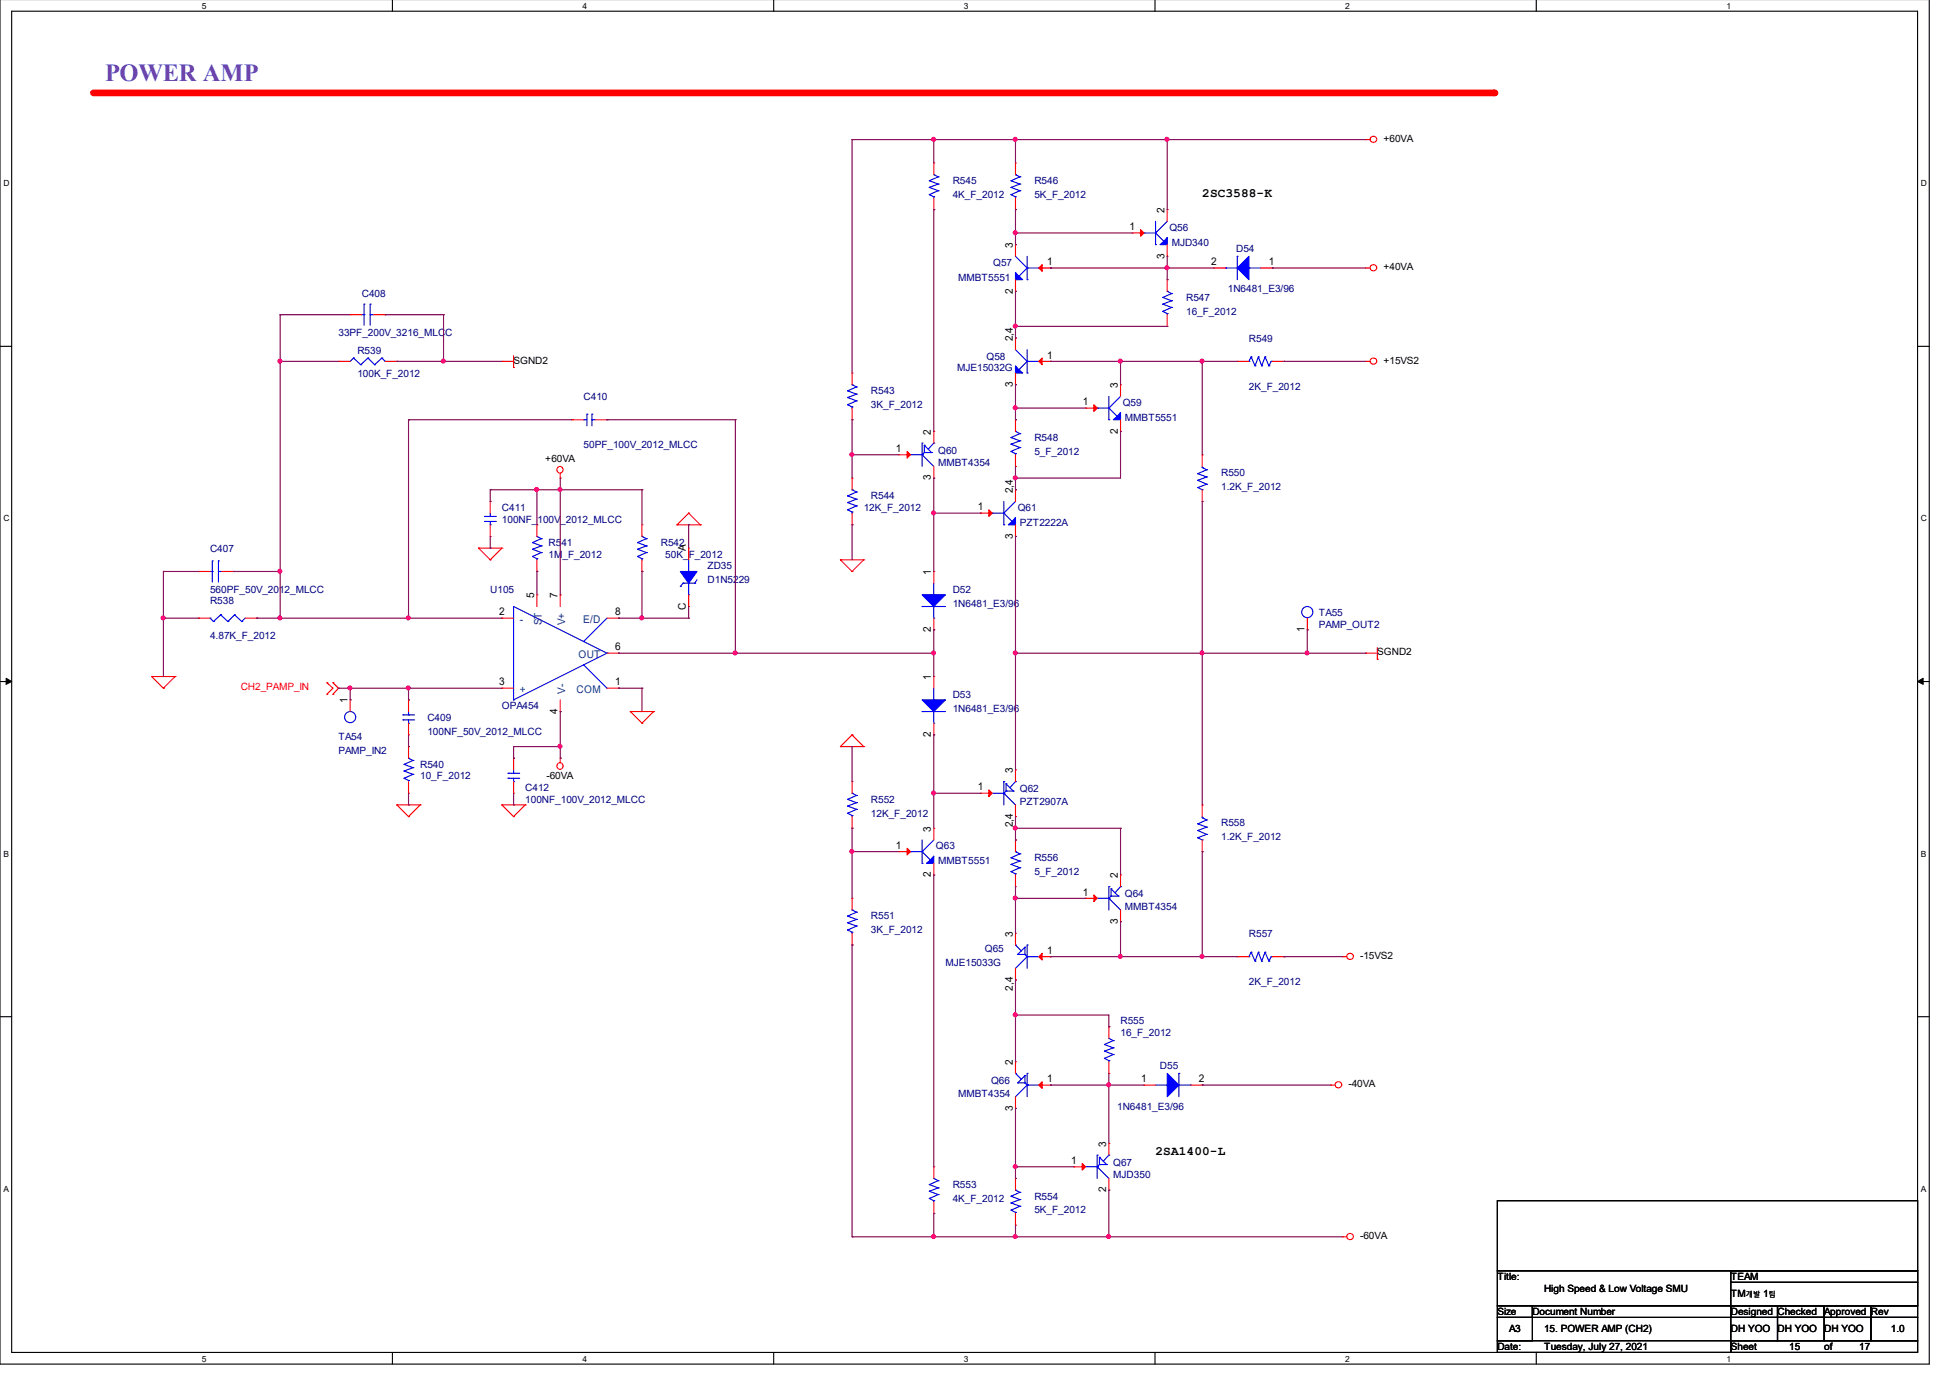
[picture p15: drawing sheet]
<svg xmlns="http://www.w3.org/2000/svg" width="297mm" height="210mm" viewBox="0 0 297 210" stroke-linecap="round" stroke-linejoin="round" font-family="sans-serif">
<defs><g id="words">
<text font-size="3.7" fill="#8000ff" x="16" y="12.3">POWER AMP</text>
<g font-size="1.9">
<text x="183.1" y="30.1">2SC3588-K</text>
<text x="176" y="175.9">2SA1400-L</text>
</g>
<g font-size="1.6">
<text x="172" y="35.1">1</text>
<text x="177.4" y="32.4" transform="rotate(-90 177.4 32.4)">2</text>
<text x="154.3" y="37.8" transform="rotate(-90 154.3 37.8)">3</text>
<text x="159.5" y="40.4">1</text>
<text x="177.4" y="39.4" transform="rotate(-90 177.4 39.4)">3</text>
<text x="184.5" y="40.4">2</text>
<text x="193.3" y="40.4">1</text>
<text x="154.3" y="44.7" transform="rotate(-90 154.3 44.7)">2</text>
<text x="154.3" y="52" transform="rotate(-90 154.3 52)">2,4</text>
<text x="154.3" y="58.9" transform="rotate(-90 154.3 58.9)">3</text>
<text x="159.5" y="54.6">1</text>
<text x="170.3" y="59.1" transform="rotate(-90 170.3 59.1)">3</text>
<text x="164.9" y="61.7">1</text>
<text x="136.5" y="68.8">1</text>
<text x="141.8" y="66.2" transform="rotate(-90 141.8 66.2)">2</text>
<text x="170.3" y="66.1" transform="rotate(-90 170.3 66.1)">2</text>
<text x="141.8" y="73.2" transform="rotate(-90 141.8 73.2)">3</text>
<text x="148.9" y="77.7">1</text>
<text x="154.3" y="75.1" transform="rotate(-90 154.3 75.1)">2,4</text>
<text x="154.3" y="82.1" transform="rotate(-90 154.3 82.1)">3</text>
<text x="104.5" y="84" transform="rotate(-90 104.5 84)">A</text>
<text x="141.8" y="87.6" transform="rotate(-90 141.8 87.6)">1</text>
<text x="76" y="93.7">2</text>
<text x="81.4" y="91.1" transform="rotate(-90 81.4 91.1)">5</text>
<text x="84.9" y="91.1" transform="rotate(-90 84.9 91.1)">7</text>
<text x="93.7" y="93.7">8</text>
<text x="104.5" y="93" transform="rotate(-90 104.5 93)">C</text>
<text x="93.7" y="99.1">6</text>
<text x="141.8" y="96.3" transform="rotate(-90 141.8 96.3)">2</text>
<text x="198.7" y="96.3" transform="rotate(-90 198.7 96.3)">1</text>
<text x="52.9" y="107.1" transform="rotate(-90 52.9 107.1)">1</text>
<text x="76" y="104.4">3</text>
<text x="93.7" y="104.4">1</text>
<text x="141.8" y="103.6" transform="rotate(-90 141.8 103.6)">1</text>
<text x="84.9" y="108.7" transform="rotate(-90 84.9 108.7)">4</text>
<text x="141.8" y="112.3" transform="rotate(-90 141.8 112.3)">2</text>
<text x="154.3" y="117.8" transform="rotate(-90 154.3 117.8)">3</text>
<text x="148.9" y="120.4">1</text>
<text x="154.3" y="126" transform="rotate(-90 154.3 126)">2,4</text>
<text x="136.5" y="129.3">1</text>
<text x="141.8" y="126.7" transform="rotate(-90 141.8 126.7)">3</text>
<text x="141.8" y="133.6" transform="rotate(-90 141.8 133.6)">2</text>
<text x="164.9" y="136.4">1</text>
<text x="170.3" y="133.8" transform="rotate(-90 170.3 133.8)">2</text>
<text x="154.3" y="142.7" transform="rotate(-90 154.3 142.7)">3</text>
<text x="170.3" y="140.7" transform="rotate(-90 170.3 140.7)">3</text>
<text x="159.5" y="145.3">1</text>
<text x="154.3" y="150.9" transform="rotate(-90 154.3 150.9)">2,4</text>
<text x="154.3" y="162.2" transform="rotate(-90 154.3 162.2)">2</text>
<text x="159.5" y="164.9">1</text>
<text x="173.8" y="164.9">1</text>
<text x="182.6" y="164.9">2</text>
<text x="154.3" y="169.2" transform="rotate(-90 154.3 169.2)">3</text>
<text x="163.2" y="177.3">1</text>
<text x="168.5" y="174.7" transform="rotate(-90 168.5 174.7)">3</text>
<text x="168.5" y="181.6" transform="rotate(-90 168.5 181.6)">2</text>
</g>
<g font-size="1.6" fill="#004080">
<text x="79.2" y="94.9">-</text>
<text x="82.5" y="95.3" transform="rotate(-90 82.5 95.3)">ST</text>
<text x="86.1" y="95.3" transform="rotate(-90 86.1 95.3)">V+</text>
<text x="88.8" y="94.9">E/D</text>
<text x="88.1" y="100.3">OUT</text>
<text x="79.2" y="105.6">+</text>
<text x="86.1" y="105.7" transform="rotate(-90 86.1 105.7)">V-</text>
<text x="87.8" y="105.6">COM</text>
</g>
<g font-size="1.5">
<text x="210.7" y="21.6">+60VA</text>
<text x="210.7" y="41.2">+40VA</text>
<text x="78.2" y="55.4">SGND2</text>
<text x="210.7" y="55.4">+15VS2</text>
<text x="83.1" y="70.4">+60VA</text>
<text x="209.8" y="99.8">SGND2</text>
<text x="83.2" y="118.7">-60VA</text>
<text x="207.2" y="146.1">-15VS2</text>
<text x="205.4" y="165.6">-40VA</text>
<text x="207.2" y="188.7">-60VA</text>
<text x="228.1" y="195">Title:</text>
<text x="235.2" y="196.8">High Speed &amp; Low Voltage SMU</text>
<text x="263.7" y="195">TEAM</text>
<text x="263.7" y="197.6">TM</text>
<text x="268.6" y="197.6">1</text>
<text x="228.1" y="200.3">Size</text>
<text x="229.9" y="203">A3</text>
<text x="233.4" y="200.3">Document Number</text>
<text x="235.2" y="203">15. POWER AMP (CH2)</text>
<text x="263.7" y="200.3">Designed Checked</text>
<text x="263.7" y="203">DH YOO</text>
<text x="270.8" y="203">DH YOO</text>
<text x="277.9" y="200.3">Approved Rev</text>
<text x="277.9" y="203">DH YOO</text>
<text x="288" y="203">1.0</text>
<text x="228.1" y="205.7">Date:</text>
<text x="235.2" y="205.7">Tuesday, July 27, 2021</text>
<text x="263.7" y="205.7">Sheet</text>
<text x="272.5" y="205.7">15</text>
<text x="277.9" y="205.7">of</text>
<text x="283.2" y="205.7">17</text>
</g>
<g font-size="1.5" fill="#000080">
<text x="145.1" y="28">R545</text>
<text x="157.6" y="28">R546</text>
<text x="145.1" y="30.2">4K_F_2012</text>
<text x="157.6" y="30.2">5K_F_2012</text>
<text x="178.1" y="35.2">Q56</text>
<text x="151.3" y="40.5">Q57</text>
<text x="178.5" y="37.4">MJD340</text>
<text x="188.3" y="38.4">D54</text>
<text x="55.1" y="45.3">C408</text>
<text x="146" y="42.8">MMBT5551</text>
<text x="180.7" y="45.8">R547</text>
<text x="180.7" y="47.9">16_F_2012</text>
<text x="187" y="44.5">1N6481_E3/96</text>
<text x="51.6" y="51.2">33PF_200V_3216_MLCC</text>
<text x="54.4" y="53.9">R539</text>
<text x="190.2" y="52.1">R549</text>
<text x="54.4" y="57.4">100K_F_2012</text>
<text x="145.8" y="56.5">MJE15032G</text>
<text x="150.3" y="54.9">Q58</text>
<text x="190.2" y="59.4">2K_F_2012</text>
<text x="88.9" y="61">C410</text>
<text x="132.7" y="60">R543</text>
<text x="132.7" y="62.2">3K_F_2012</text>
<text x="171" y="61.8">Q59</text>
<text x="171.4" y="64.1">MMBT5551</text>
<text x="88.9" y="68.3">50PF_100V_2012_MLCC</text>
<text x="142.9" y="69.1">Q60</text>
<text x="142.9" y="71">MMBT4354</text>
<text x="157.6" y="67.2">R548</text>
<text x="157.6" y="69.3">5_F_2012</text>
<text x="76.5" y="77.8">C411</text>
<text x="131.6" y="77.8">12K_F_2012</text>
<text x="132.7" y="76">R544</text>
<text x="155" y="77.8">Q61</text>
<text x="186" y="72.5">R550</text>
<text x="186" y="74.6">1.2K_F_2012</text>
<text x="76.5" y="79.6">100NF_100V_2012_MLCC</text>
<text x="83.6" y="83.2">R541</text>
<text x="100.7" y="83.2">R542</text>
<text x="155.4" y="80.1">PZT2222A</text>
<text x="32" y="84.1">C407</text>
<text x="83.6" y="84.9">1M_F_2012</text>
<text x="101.3" y="84.9">50K_F_2012</text>
<text x="107.8" y="86.7">ZD35</text>
<text x="107.8" y="88.8">D1N5229</text>
<text x="32" y="90.3">560PF_50V_2012_MLCC</text>
<text x="32" y="92">R538</text>
<text x="74.7" y="90.3">U105</text>
<text x="145.1" y="90.3">D52</text>
<text x="145.1" y="92.4">1N6481_E3/96</text>
<text x="200.9" y="93.8">TA55</text>
<text x="200.9" y="95.6">PAMP_OUT2</text>
<text x="32" y="97.4">4.87K_F_2012</text>
<text x="145.1" y="106.3">D53</text>
<text x="51.6" y="112.7">TA54</text>
<text x="65.1" y="109.8">C409</text>
<text x="65.1" y="111.9">100NF_50V_2012_MLCC</text>
<text x="76.5" y="108">OPA454</text>
<text x="145.1" y="108.4">1N6481_E3/96</text>
<text x="51.6" y="114.8">PAMP_IN2</text>
<text x="64" y="116.9">R540</text>
<text x="64" y="118.7">10_F_2012</text>
<text x="80" y="120.5">C412</text>
<text x="80" y="122.3">100NF_100V_2012_MLCC</text>
<text x="132.7" y="122.3">R552</text>
<text x="132.7" y="124.4">12K_F_2012</text>
<text x="155.4" y="120.7">Q62</text>
<text x="155.4" y="122.6">PZT2907A</text>
<text x="186" y="125.8">R558</text>
<text x="142.6" y="129.4">Q63</text>
<text x="142.9" y="131.7">MMBT5551</text>
<text x="157.6" y="131.2">R556</text>
<text x="186" y="127.9">1.2K_F_2012</text>
<text x="157.6" y="133.3">5_F_2012</text>
<text x="171.4" y="136.7">Q64</text>
<text x="132.7" y="140.1">R551</text>
<text x="132.7" y="142.2">3K_F_2012</text>
<text x="171.4" y="138.6">MMBT4354</text>
<text x="190.2" y="142.8">R557</text>
<text x="144" y="147.2">MJE15033G</text>
<text x="150" y="145">Q65</text>
<text x="190.2" y="150">2K_F_2012</text>
<text x="170.7" y="156.1">R555</text>
<text x="170.7" y="157.8">16_F_2012</text>
<text x="146" y="167.1">MMBT4354</text>
<text x="151" y="165.1">Q66</text>
<text x="176.7" y="162.8">D55</text>
<text x="170.2" y="169">1N6481_E3/96</text>
<text x="169.6" y="177.6">Q67</text>
<text x="169.6" y="179.5">MJD350</text>
<text x="145.1" y="180.9">R553</text>
<text x="145.1" y="183.1">4K_F_2012</text>
<text x="157.6" y="182.7">R554</text>
<text x="157.6" y="184.8">5K_F_2012</text>
</g>
<text font-size="1.5" fill="#f00" x="36.7" y="105.2">CH2_PAMP_IN</text>
<g font-size="1.3">
<text x="30.7" y="1.4">5</text>
<text x="88.7" y="1.4">4</text>
<text x="146.8" y="1.4">3</text>
<text x="204.9" y="1.4">2</text>
<text x="263" y="1.4">1</text>
<text x=".5" y="28.4">D</text>
<text x="292.6" y="28.4">D</text>
<text x=".5" y="79.4">C</text>
<text x="292.6" y="79.4">C</text>
<text x=".5" y="130.5">B</text>
<text x="292.6" y="130.5">B</text>
<text x=".5" y="181.5">A</text>
<text x="292.6" y="181.5">A</text>
<text x="30.7" y="207.4">5</text>
<text x="88.7" y="207.4">4</text>
<text x="146.8" y="207.4">3</text>
<text x="204.9" y="207.4">2</text>
<text x="263" y="207.4">1</text>
</g>
<g font-size="1.1">
<text x="265.9" y="197.5">개발</text>
<text x="269.4" y="197.5">팀</text>
</g>
</g></defs>
<path d="M0 -.1v207.9h293.9v-207.9M1.8 1.7h290.3v204.3h-290.3z" fill="none" stroke="#000" stroke-width=".17"/>
<g fill="#fff">
<path d="M30.7 .2h.6v1.3h-.6z"/>
<path d="M30.7 206.3h.6v1.3h-.6z"/>
</g>
<path d="M59.8 -.1v1.8M59.8 206v1.8" fill="none" stroke="#000" stroke-width=".17"/>
<g fill="#fff">
<path d="M88.7 .2h.6v1.3h-.6z"/>
<path d="M88.7 206.3h.6v1.3h-.6z"/>
</g>
<path d="M117.9 -.1v1.8M117.9 206v1.8" fill="none" stroke="#000" stroke-width=".17"/>
<g fill="#fff">
<path d="M146.8 .2h.6v1.3h-.6z"/>
<path d="M146.8 206.3h.6v1.3h-.6z"/>
</g>
<path d="M175.9 -.1v1.8M175.9 206v1.8" fill="none" stroke="#000" stroke-width=".17"/>
<g fill="#fff">
<path d="M204.9 .2h.6v1.3h-.6z"/>
<path d="M204.9 206.3h.6v1.3h-.6z"/>
</g>
<path d="M234 -.1v1.8M234 206v1.8" fill="none" stroke="#000" stroke-width=".17"/>
<g fill="#fff">
<path d="M263 .2h.6v1.3h-.6z"/>
<path d="M263 206.3h.6v1.3h-.6z"/>
<path d="M.5 27.2h.9v1.3h-.9z"/>
<path d="M292.6 27.2h.9v1.3h-.9z"/>
<path d="M.5 78.2h.9v1.4h-.9z"/>
<path d="M292.6 78.2h.9v1.4h-.9z"/>
</g>
<path d="M0 52.8h1.8M292.1 52.8h1.8" fill="none" stroke="#000" stroke-width=".17"/>
<g fill="#fff">
<path d="M.5 129.3h.8v1.4h-.8z"/>
<path d="M292.6 129.3h.8v1.4h-.8z"/>
</g>
<path d="M0 103.8h1.8M292.1 103.8h1.8" fill="none" stroke="#000" stroke-width=".17"/>
<path d="M.9 103.3l.9 .5-.9 .4zM292.1 103.8l.8-.5v.9z" fill="#000" stroke="#000" stroke-width=".15"/>
<g fill="#fff">
<path d="M.5 180.4h.7v1.3h-.7z"/>
<path d="M292.6 180.4h.7v1.3h-.7z"/>
</g>
<path d="M0 154.9h1.8M292.1 154.9h1.8" fill="none" stroke="#000" stroke-width=".17"/>
<path d="M14.2 14.2h213.4" fill="none" stroke="#f00" stroke-width="1"/>
<circle cx="227.6" cy="14.2" r=".51" fill="#f00"/>
<g fill="none" stroke="#f00" stroke-width=".17">
<path d="M142.2 24.8h.1M142.2 31.9h.1M142.2 24.8v1.8M142.2 30.2v1.7M154.7 37.3h.1M154.7 24.8h.1M154.7 31.9h.1M154.7 24.8v1.8M154.7 30.2v1.7M154.7 37.3v1.7M172.5 35.5h.1M172.5 35.5h1.7"/>
<path d="M177.8 39h.1M177.8 31.9h.1M177.8 31.9v1.8M177.8 37.3v1.7M208 21.3h.1M208 21.3h.7M51.6 55h.1M51.6 55h1.7M53.3 47.9h.1M53.3 47.9h1.8M56.9 47.9h1.8M58.7 47.9h.1"/>
<path d="M58.7 55h1.8M60.5 55h.1M76.5 55h.1M76.5 55h1.7M78.2 56h.1M78.2 54.2v1.8M129.8 56.8h.1M129.8 56.8v1.8M154.7 44.4h.1M154.7 58.6h.1M154.7 51.5h.1M154.7 42.6v1.8"/>
<path d="M154.7 51.5v1.8M154.7 56.8v1.8M158.2 40.8h1.8M158.2 55h1.8M160 40.8h.1M160 55h.1M170.7 58.6h.1M170.7 58.6v1.8M177.8 42.6h.1M177.8 49.7h.1M177.8 42.6v1.8M177.8 47.9v1.8"/>
<path d="M184.9 40.8h.1M184.9 40.8h1.8M188.5 55h.1M188.5 55h1.7M192 40.8h1.8M193.8 40.8h.1M193.8 55h1.8M195.6 55h.1M208 40.8h.1M208 55h.1M208 40.8h.7M208 55h.7"/>
<path d="M74.7 76.4h.1M74.7 76.4v1.8M74.7 79.9v1.8M81.8 79.9h.1M81.8 79.9v1.8M85.3 72.8h.1M85.3 72.2v.6M87.1 63.9h.1M87.1 63.9h1.8M90.7 63.9h1.8M92.5 63.9h.1M97.8 79.9h.1"/>
<path d="M97.8 79.9v1.8M103.1 79.9h.1M103.1 79.9h3.6M104.9 78.2h.1M104.9 78.2l-1.8 1.7M104.9 78.2l1.8 1.7M106.7 79.9h.1M129.8 72.8h.1M129.8 79.9h.1M129.8 63.9h.1M129.8 62.2v1.7M129.8 72.8v1.8"/>
<path d="M129.8 78.2v1.7M136.9 69.3h.1M136.9 69.3h1.8M142.2 65.7h.1M142.2 72.8h.1M142.2 65.7v1.8M142.2 71v1.8M149.4 78.2h.1M149.4 78.2h1.7M154.7 63.9h.1M154.7 71h.1M154.7 74.6h.1"/>
<path d="M154.7 63.9v1.8M154.7 69.3v1.7M154.7 74.6v1.8M154.7 79.9v1.8M165.4 62.2h.1M165.4 62.2h1.7M170.7 65.7h.1M170.7 63.9v1.8M183.1 76.4h.1M183.1 69.3h.1M183.1 69.3v1.7M183.1 74.6v1.8"/>
<path d="M30.2 87.1h.1M30.2 94.2h.1M30.2 87.1h1.8M30.2 94.2h1.8M33.8 87.1h1.8M35.6 87.1h.1M37.3 94.2h1.8M39.1 94.2h.1M72.9 83.5h.1M72.9 83.5h3.6M72.9 83.5l1.8 1.8M74.7 85.3h.1"/>
<path d="M74.7 81.7h.1M76.5 83.5h.1M76.5 94.2h.1M76.5 83.5l-1.8 1.8M76.5 94.2h1.7M81.8 90.6h.1M81.8 87.1h.1M81.8 85.3v1.8M81.8 90.6v1.8M85.3 90.6h.1M85.3 90.6v1.8M92.5 99.5h1.7"/>
<path d="M92.5 94.2h1.7M94.2 99.5h.1M94.2 94.2h.1M97.8 87.1h.1M97.8 85.3v1.8M104.9 83.5h.1M104.9 92.4h.1M104.9 83.5v1.8M104.9 90.6v1.8M128 85.3h.1M128 85.3h3.6M128 85.3l1.8 1.8"/>
<path d="M129.8 87.1h.1M131.6 85.3h.1M131.6 85.3l-1.8 1.8M142.2 87.1h.1M142.2 95.9h.1M142.2 87.1v1.7M142.2 94.2v1.7M154.7 81.7h.1M199.1 95.9h.1M199.1 94.2v1.7M208 99.5h.1M208 99.5h1.8"/>
<path d="M209.8 98.7v1.7M23.1 103.1h.1M23.1 103.1h3.6M23.1 103.1l1.8 1.7M24.9 104.8h.1M26.7 103.1h.1M26.7 103.1l-1.8 1.7M49.8 104h.1M49.8 105.8h.1M49.8 104l.9 .8-.9 1M50.7 105.8h.1M50.7 104h.1"/>
<path d="M50.7 104l.9 .8-.9 1M53.3 106.6h.1M53.3 106.6v1.8M62.2 106.6h.1M62.2 111.9h.1M62.2 113.7h.1M62.2 106.6v1.8M62.2 110.2v1.7M62.2 113.7v1.8M62.2 119.1v1.7M76.5 104.8h.1M76.5 104.8h1.7"/>
<path d="M78.2 115.5h.1M78.2 115.5v1.8M78.2 119.1v1.7M85.3 115.5h.1M85.3 108.4h.1M85.3 106.6v1.8M85.3 115.5v.7M92.5 104.8h1.7M94.2 104.8h.1M96 108.4h.1M96 108.4h3.6M96 108.4l1.8 1.8"/>
<path d="M97.8 110.2h.1M99.6 108.4h.1M99.6 108.4l-1.8 1.8M128 113.7h.1M128 113.7h3.6M129.8 111.9h.1M129.8 119.1h.1M129.8 111.9l-1.8 1.8M129.8 111.9l1.8 1.8M129.8 119.1v1.7M131.6 113.7h.1M142.2 103.1h.1"/>
<path d="M142.2 111.9h.1M142.2 103.1v1.7M142.2 110.2v1.7M154.7 117.3h.1M154.7 117.3v1.8M209.8 100.4h.1M60.5 122.6h.1M60.5 122.6h3.5M60.5 122.6l1.7 1.8M62.2 124.4h.1M62.2 120.8h.1M64 122.6h.1"/>
<path d="M64 122.6l-1.8 1.8M76.5 122.6h.1M76.5 122.6h3.5M76.5 122.6l1.7 1.8M78.2 124.4h.1M78.2 120.8h.1M80 122.6h.1M80 122.6l-1.8 1.8M129.8 126.2h.1M129.8 136.8h.1M129.8 124.4v1.8M129.8 136.8v1.8"/>
<path d="M136.9 129.7h.1M136.9 129.7h1.8M142.2 133.3h.1M142.2 126.2h.1M142.2 126.2v1.7M142.2 131.5v1.8M149.4 120.8h.1M149.4 120.8h1.7M154.7 124.4h.1M154.7 127.9h.1M154.7 135.1h.1M154.7 122.6v1.8"/>
<path d="M154.7 127.9v1.8M154.7 133.3v1.8M165.4 136.8h.1M165.4 136.8h1.7M170.7 133.3h.1M170.7 133.3v1.8M170.7 138.6v1.8M183.1 129.7h.1M183.1 122.6h.1M183.1 122.6v1.8M183.1 127.9v1.8M129.8 143.9h.1"/>
<path d="M129.8 142.2v1.7M154.7 142.2h.1M154.7 149.3h.1M154.7 142.2v1.7M154.7 147.5v1.8M158.2 145.7h1.8M160 145.7h.1M168.9 156.4h.1M168.9 156.4v1.8M170.7 140.4h.1M188.5 145.7h.1M188.5 145.7h1.7"/>
<path d="M193.8 145.7h1.8M195.6 145.7h.1M204.5 145.7h.1M204.5 145.7h.6M142.2 177.7h.1M142.2 177.7v1.8M154.7 161.7h.1M154.7 168.8h.1M154.7 179.5h.1M154.7 161.7v1.8M154.7 167.1v1.7M154.7 179.5v1.8"/>
<path d="M158.2 165.3h1.8M160 165.3h.1M163.6 177.7h.1M163.6 177.7h1.8M168.9 174.2h.1M168.9 163.5h.1M168.9 161.7v1.8M168.9 174.2v1.8M168.9 179.5v1.8M174.2 165.3h.1M174.2 165.3h1.8M181.4 165.3h1.7"/>
<path d="M183.1 165.3h.1M202.7 165.3h.1M202.7 165.3h.7M142.2 184.8h.1M142.2 183.1v1.7M154.7 186.6h.1M154.7 184.8v1.8M168.9 181.3h.1M204.5 188.4h.1M204.5 188.4h.6"/>
<circle cx="209.2" cy="21.2" r=".49"/>
<circle cx="209.2" cy="40.8" r=".49"/>
<circle cx="209.2" cy="55" r=".49"/>
<circle cx="85.3" cy="71.6" r=".49"/>
<circle cx="85.3" cy="116.7" r=".49"/>
<circle cx="205.7" cy="145.7" r=".49"/>
<circle cx="203.9" cy="165.2" r=".49"/>
<circle cx="205.7" cy="188.4" r=".49"/>
</g>
<g fill="none" stroke="#000" stroke-width=".17">
<path d="M228.1 182.9h64v10.7h-64zM228.1 193.6h64v5.3h-64zM228.1 198.9h5.3v1.8h-5.3zM233.4 198.9h30.3v1.8h-30.3zM263.7 198.9h7.1v1.8h-7.1zM263.7 193.6h28.4v1.7h-28.4zM263.7 195.3h28.4v3.6h-28.4zM270.8 198.9h7.1v1.8h-7.1zM277.9 198.9h7.1v1.8h-7.1zM285 198.9h7.1v1.8h-7.1zM228.1 200.7h5.3v3.5h-5.3zM228.1 204.2h35.6v1.8h-35.6z"/>
<path d="M263.7 204.2h28.4v1.8h-28.4zM263.7 200.7h7.1v3.5h-7.1zM270.8 200.7h7.1v3.5h-7.1zM277.9 200.7h7.1v3.5h-7.1zM285 200.7h7.1v3.5h-7.1z"/>
</g>
<g fill="none" stroke="#00f" stroke-width=".17">
<path d="M141.6 29.6h.1M141.6 28.5h.1M141.6 27.5h.1M141.6 29.6l.6 .4M141.6 28.5l1.3 .6M141.6 27.5l1.3 .5M142.2 26.6h.1M142.2 30h.1M142.2 26.6l.7 .3M142.2 30v.2M142.9 29.1h.1M142.9 28h.1"/>
<path d="M142.9 26.9h.1M142.9 29.1l-1.3 .5M142.9 28l-1.3 .5M142.9 26.9l-1.3 .6M154 29.6h.1M154 28.5h.1M154 27.5h.1M154 29.6l.7 .4M154 28.5l1.4 .6M154 27.5l1.4 .5M154.7 26.6h.1M154.7 30h.1"/>
<path d="M154.7 39l1.8 1.8M154.7 26.6l.7 .3M154.7 30v.2M155.4 29.1h.1M155.4 28h.1M155.4 26.9h.1M155.4 29.1l-1.4 .5M155.4 28l-1.4 .5M155.4 26.9l-1.4 .6M156.5 39v3.6M174.2 35.5h.1M174.2 35.5h1.8"/>
<path d="M176 35.5h.1M176 37.3h.1M176 35.5l1.3 1.3M176 33.7v3.6M177.3 36.8h.1M177.8 33.7l-1.8 1.8M188.5 39h.1M188.5 39v3.6M53.8 54.5h.1M53.8 54.5l-.5 .5M53.8 54.5l1.1 1.1M54.9 55.6h.1"/>
<path d="M55.1 47.9h.4M55.5 47.9h.1M55.5 46.3h.1M55.5 46.3v3.2M56 54.5h.1M56 54.5l-1.1 1.1M56 54.5l1.1 1.1M56.4 46.3h.1M56.4 47.9h.1M56.4 47.9h.5M56.4 46.3v3.2M57.1 55.6h.1"/>
<path d="M58.2 54.5h.1M58.2 54.5l-1.1 1.1M58.2 54.5l.5 .5M58.7 55h.1M129.1 59.5h.1M129.1 59.5l1.4 .5M129.8 58.6h.1M129.8 58.6l.7 .3M130.5 58.9h.1M130.5 58.9l-1.4 .6M154.7 53.3l1.8 1.7M155.2 42.1h.1"/>
<path d="M155.2 56.3h.1M156.5 40.8h.1M156.5 42.6h.1M156.5 55h.1M156.5 56.8h.1M156.5 55l-1.3 1.3M156.5 40.8l-1.3 1.3M156.5 53.3v3.5M156.5 40.8h1.7M156.5 55h1.7M158.2 40.8h.1M158.2 55h.1"/>
<path d="M177.1 47.4h.1M177.1 46.3h.1M177.1 45.3h.1M177.1 47.4l.7 .4M177.1 46.3l1.4 .5M177.1 45.3l1.4 .5M177.8 44.4h.1M177.8 47.8h.1M177.8 44.4l.7 .3M177.8 47.8v.1M178.5 46.8h.1M178.5 45.8h.1"/>
<path d="M178.5 44.7h.1M178.5 46.8l-1.4 .6M178.5 45.8l-1.4 .5M178.5 44.7l-1.4 .6M186.7 40.8h.1M186.7 40.8h1.8M190.2 55h.1M190.2 40.8h.1M190.2 40.8h1.8M190.6 54.4h.1M190.6 54.4l.6 1.3M190.6 54.4l-.4 .6"/>
<path d="M191.2 55.7h.1M191.7 54.4h.1M191.7 54.4l.5 1.3M191.7 54.4l-.5 1.3M192.2 55.7h.1M192.7 54.4h.1M192.7 54.4l.6 1.3M192.7 54.4l-.5 1.3M193.3 55.7h.1M193.6 55h.1M193.6 55l-.3 .7M193.6 55h.2"/>
<path d="M73.8 78.7h.1M73.8 79.4h.1M73.8 78.7h1.8M73.8 79.4h1.8M74.7 79.9h.1M74.7 78.7h.1M74.7 78.2v.5M74.7 79.4v.5M88.9 63.9h.1M88.9 63.9h.5M89.4 63.1h.1M89.4 63.1v1.8"/>
<path d="M90.2 63.1h.1M90.2 63.9h.1M90.2 63.1v1.8M90.2 63.9h.5M129.1 77.7h.1M129.1 76.6h.1M129.1 75.5h.1M129.1 61.7h.1M129.1 60.6h.1M129.1 77.7l.7 .3M129.1 76.6l1.4 .5M129.1 75.5l1.4 .5"/>
<path d="M129.1 61.7l.7 .3M129.1 60.6l1.4 .5M129.8 74.6h.1M129.8 78h.1M129.8 62h.1M129.8 74.6l.7 .3M129.8 62v.2M129.8 78v.2M130.5 77.1h.1M130.5 76h.1M130.5 74.9h.1M130.5 61.1h.1"/>
<path d="M130.5 60h.1M130.5 77.1l-1.4 .6M130.5 76l-1.4 .6M130.5 74.9l-1.4 .6M130.5 61.1l-1.4 .6M130.5 60l-1.4 .6M138.7 69.3h1.8M140.5 67.5h.1M140.5 69.3h.1M140.5 67.5v3.5M140.5 69.3l1.7 1.7M140.8 67.8h.1"/>
<path d="M140.8 68.9h.1M140.8 67.8v1.1M140.8 67.8l1.1 1.1M140.8 68.9h1.1M140.8 68.9l-.3 .4M141.9 68.9h.1M142.2 67.5h.1M142.2 67.5l-.8 .9M151.1 78.2h.1M151.1 78.2h1.8M152.9 78.2h.1M152.9 79.9h.1"/>
<path d="M152.9 76.4v3.5M152.9 78.2l1.3 1.2M154 68.8h.1M154 67.7h.1M154 66.6h.1M154 68.8l.7 .3M154 67.7l1.4 .5M154 66.6l1.4 .6M154.2 79.4h.1M154.7 65.7h.1M154.7 69.1h.1M154.7 69.1v.2"/>
<path d="M154.7 65.7l.7 .4M154.7 76.4l-1.8 1.8M155.4 68.2h.1M155.4 67.2h.1M155.4 66.1h.1M155.4 68.2l-1.4 .6M155.4 67.2l-1.4 .5M155.4 66.1l-1.4 .5M167.1 62.2h.1M167.1 62.2h1.8M168.9 62.2h.1M168.9 63.9h.1"/>
<path d="M168.9 60.4v3.5M168.9 62.2l1.3 1.2M170.2 63.4h.1M170.7 60.4l-1.8 1.8M182.5 72.2h.1M182.5 73.2h.1M182.5 74.3h.1M182.5 72.2l1.3 .5M182.5 73.2l1.3 .6M182.5 74.3l.6 .3M183.1 74.6h.1M183.1 71.2h.1"/>
<path d="M183.1 71v.2M183.1 71.2l.7 .4M183.8 71.6h.1M183.8 72.7h.1M183.8 73.8h.1M183.8 71.6l-1.3 .6M183.8 72.7l-1.3 .5M183.8 73.8l-1.3 .5M32 94.2h.1M32 87.1h.3M32 94.2l.5 .5M32.3 87.1h.1"/>
<path d="M32.3 85.4h.1M32.3 85.4v3.3M32.5 94.7h.1M33.3 85.4h.1M33.3 87.1h.1M33.3 87.1h.5M33.3 85.4v3.3M33.6 93.7h.1M33.6 93.7l1.1 1M33.6 93.7l-1.1 1M34.7 94.7h.1M35.7 93.7h.1"/>
<path d="M35.7 93.7l1.1 1M35.7 93.7l-1 1M36.8 94.7h.1M37.3 94.2l-.5 .5M81.1 84.8h.1M81.1 83.7h.1M81.1 82.6h.1M81.1 84.8l.7 .3M81.1 83.7l1.4 .5M81.1 82.6l1.4 .6M81.8 81.7h.1M81.8 85.1h.1"/>
<path d="M81.8 81.7l.7 .4M81.8 85.1v.2M82.5 84.2h.1M82.5 83.2h.1M82.5 82.1h.1M82.5 84.2l-1.4 .6M82.5 83.2l-1.4 .5M82.5 82.1l-1.4 .5M88.9 97.7h.1M92.5 99.5h.1M92.5 99.5l-14.3-7.1v14.2M92.5 99.5l-14.3 7.1"/>
<path d="M92.5 94.2l-3.6 3.5M97.1 84.8h.1M97.1 83.7h.1M97.1 82.6h.1M97.1 84.8l.7 .3M97.1 83.7l1.4 .5M97.1 82.6l1.4 .6M97.8 81.7h.1M97.8 85.1h.1M97.8 81.7l.7 .4M97.8 85.1v.2M98.5 84.2h.1"/>
<path d="M98.5 83.2h.1M98.5 82.1h.1M98.5 84.2l-1.4 .6M98.5 83.2l-1.4 .5M98.5 82.1l-1.4 .5M103.6 89.3h.1M104.1 88.8h.1M104.1 88.8h1.7M104.1 88.8l-.5 .5M104.9 87.1h.1M104.9 90.6h.1M104.9 85.3v1.8"/>
<path d="M104.9 88.8v1.8M105.8 88.8h.1M106.2 88.3l-.4 .5M140.5 92.4h.1M140.5 92.4h3.5M142.2 90.6h.1M142.2 94.2h.1M142.2 88.8v1.8M142.2 92.4v1.8M61.4 108.9h.1M61.4 109.7h.1M61.4 108.9h1.8"/>
<path d="M61.4 109.7h1.8M61.6 118.5h.1M61.6 117.4h.1M61.6 116.4h.1M61.6 118.5l.6 .4M61.6 117.4l1.3 .6M61.6 116.4l1.3 .5M62.2 110.2h.1M62.2 108.9h.1M62.2 115.5h.1M62.2 118.9h.1M62.2 108.4v.5"/>
<path d="M62.2 109.7v.5M62.2 118.9v.2M62.2 115.5l.7 .3M62.9 118h.1M62.9 116.9h.1M62.9 115.8h.1M62.9 118l-1.3 .5M62.9 116.9l-1.3 .5M62.9 115.8l-1.3 .6M77.4 117.8h.1M77.4 118.5h.1M77.4 117.8h1.8"/>
<path d="M77.4 118.5h1.8M78.2 106.6h.1M78.2 119.1h.1M78.2 117.8h.1M78.2 117.3v.5M78.2 118.5v.6M88.9 101.3h.1M88.9 101.3l3.6 3.5M140.5 108.4h.1M140.5 108.4h3.5M142.2 106.6h.1M142.2 110.2h.1"/>
<path d="M142.2 104.8v1.8M142.2 108.4v1.8M152.9 119.1h.1M152.9 119.1v3.5M153.2 119.4h.1M153.2 119.4v1.1M153.2 119.4l1.1 1.1M154.7 119.1h.1M154.7 119.1l-.9 .9M129.1 123.9h.1M129.1 122.8h.1M129.1 121.8h.1"/>
<path d="M129.1 139.5h.1M129.1 123.9l.7 .3M129.1 122.8l1.4 .5M129.1 121.8l1.4 .5M129.1 139.5l1.4 .6M129.8 120.8h.1M129.8 124.2h.1M129.8 138.6h.1M129.8 124.2v.2M129.8 120.8l.7 .4M129.8 138.6l.7 .4M130.5 123.3h.1"/>
<path d="M130.5 122.3h.1M130.5 121.2h.1M130.5 139h.1M130.5 123.3l-1.4 .6M130.5 122.3l-1.4 .5M130.5 121.2l-1.4 .6M130.5 139l-1.4 .5M138.7 129.7h.1M138.7 129.7h1.8M140.5 129.7h.1M140.5 131.5h.1M140.5 129.7l1.2 1.3"/>
<path d="M140.5 127.9v3.6M141.7 131h.1M142.2 127.9l-1.7 1.8M151.1 120.8h1.8M152.9 120.8h.1M152.9 120.8l1.8 1.8M153.2 120.5h.1M153.2 120.5h1.1M153.2 120.5l-.3 .3M154 132.8h.1M154 131.7h.1M154 130.7h.1"/>
<path d="M154 132.8l.7 .3M154 131.7l1.4 .5M154 130.7l1.4 .5M154.3 120.5h.1M154.7 129.7h.1M154.7 133.1h.1M154.7 133.1v.2M154.7 129.7l.7 .4M155.4 132.2h.1M155.4 131.2h.1M155.4 130.1h.1M155.4 132.2l-1.4 .6"/>
<path d="M155.4 131.2l-1.4 .5M155.4 130.1l-1.4 .6M167.1 136.8h1.8M168.9 135.1h.1M168.9 136.8h.1M168.9 136.8l1.8 1.8M168.9 135.1v3.5M169.2 135.4h.1M169.2 136.5h.1M169.2 135.4l1.1 1.1M169.2 135.4v1.1M169.2 136.5h1.1"/>
<path d="M169.2 136.5l-.3 .3M170.3 136.5h.1M170.7 135.1h.1M170.7 135.1l-.9 .9M182.5 125.5h.1M182.5 126.5h.1M182.5 127.6h.1M182.5 125.5l1.3 .5M182.5 126.5l1.3 .6M182.5 127.6l.6 .3M183.1 127.9h.1M183.1 124.6h.1"/>
<path d="M183.1 124.6l.7 .3M183.1 124.4v.2M183.8 124.9h.1M183.8 126h.1M183.8 127.1h.1M183.8 124.9l-1.3 .6M183.8 126l-1.3 .5M183.8 127.1l-1.3 .5M129.1 141.7h.1M129.1 140.6h.1M129.1 141.7l.7 .3M129.1 140.6l1.4 .5"/>
<path d="M129.8 142h.1M129.8 142v.2M130.5 141.1h.1M130.5 140.1h.1M130.5 141.1l-1.4 .6M130.5 140.1l-1.4 .5M154.7 143.9h.1M154.7 143.9l.9 1M155 145.4h.1M155 145.4h1.1M156.1 144.3h.1M156.1 145.4h.1"/>
<path d="M156.1 144.3v1.1M156.1 144.3l-1.1 1.1M156.1 145.4l.4 .3M156.5 143.9h.1M156.5 145.7h.1M156.5 143.9v3.6M156.5 145.7h1.7M156.5 145.7l-1.8 1.8M168.2 159.1h.1M168.2 159.1l1.4 .5M168.9 158.2h.1M168.9 158.2l.7 .3"/>
<path d="M169.6 159.6h.1M169.6 158.5h.1M169.6 159.6l-1.4 .5M169.6 158.5l-1.4 .6M190.2 145.7h.1M190.6 145h.1M190.6 145l.6 1.4M190.6 145l-.4 .7M191.2 146.4h.1M191.7 145h.1M191.7 145l.5 1.4M191.7 145l-.5 1.4"/>
<path d="M192.2 146.4h.1M192.7 145h.1M192.7 145l.6 1.4M192.7 145l-.5 1.4M193.3 146.4h.1M193.6 145.7h.1M193.6 145.7l-.3 .7M193.6 145.7h.2M142.2 179.5h.1M142.2 179.5l.7 .3M142.9 179.8h.1M142.9 179.8l-1.3 .6"/>
<path d="M154.7 163.5h.1M154.7 163.5l.9 .9M155 164.9h.1M155 164.9h1.1M156.1 163.8h.1M156.1 164.9h.1M156.1 163.8v1.1M156.1 163.8l-1.1 1.1M156.1 164.9l.4 .4M156.5 163.5h.1M156.5 165.3h.1M156.5 163.5v3.6"/>
<path d="M156.5 165.3l-1.8 1.8M156.5 165.3h1.7M165.4 177.7h1.7M167.1 176h.1M167.1 177.7h.1M167.1 176v3.5M167.1 177.7l1.8 1.8M167.5 176.3h.1M167.5 177.4h.1M167.5 176.3v1.1M167.5 176.3l1.1 1.1M167.5 177.4h1.1"/>
<path d="M167.5 177.4l-.4 .3M168.2 161.2h.1M168.2 160.1h.1M168.2 161.2l.7 .4M168.2 160.1l1.4 .5M168.6 177.4h.1M168.9 176h.1M168.9 161.6h.1M168.9 161.6v.1M168.9 176l-.8 .9M169.6 160.6h.1M169.6 160.6l-1.4 .6"/>
<path d="M176 165.3h1.8M177.8 165.3h.1M179.6 163.5h.1M179.6 165.3h1.8M179.6 163.5v3.6M181.4 165.3h.1M141.6 182.6h.1M141.6 181.5h.1M141.6 180.4h.1M141.6 182.6l.6 .3M141.6 181.5l1.3 .5M141.6 180.4l1.3 .5"/>
<path d="M142.2 182.9h.1M142.2 182.9v.2M142.9 182h.1M142.9 180.9h.1M142.9 182l-1.3 .6M142.9 180.9l-1.3 .6M154 184.3h.1M154 183.2h.1M154 182.2h.1M154 184.3l.7 .4M154 183.2l1.4 .5M154 182.2l1.4 .5"/>
<path d="M154.7 181.3h.1M154.7 184.7h.1M154.7 184.7v.1M154.7 181.3l.7 .3M155.4 183.7h.1M155.4 182.7h.1M155.4 181.6h.1M155.4 183.7l-1.4 .6M155.4 182.7l-1.4 .5M155.4 181.6l-1.4 .6"/>
<circle cx="199.1" cy="93.2" r=".85"/>
<circle cx="53.3" cy="109.2" r=".85"/>
</g>
<g fill="#f00" stroke="#f00" stroke-width=".17">
<path d="M150.6 120.3l.5 .5-.5 .5z"/>
<path d="M173.7 35l.5 .5-.5 .5z"/>
<path d="M158.2 40.8l.5-.5v1z"/>
<path d="M158.2 145.7l.5-.5v1z"/>
<path d="M166.6 136.3l.5 .5-.5 .5z"/>
<path d="M138.2 68.8l.5 .5-.5 .5z"/>
<path d="M158.2 165.3l.5-.5v1z"/>
<path d="M164.8 177.2l.6 .5-.6 .5z"/>
<path d="M138.2 129.2l.5 .5-.5 .5z"/>
<path d="M158.2 55l.5-.5v1.1z"/>
<path d="M166.6 61.7l.5 .5-.5 .5z"/>
<path d="M150.6 77.7l.5 .5-.5 .5z"/>
</g>
<g fill="#00f" stroke="#00f" stroke-width=".17">
<path d="M188.5 40.8l1.7-1.8v3.6z"/>
<path d="M177.8 163.5l1.8 1.8-1.8 1.8z"/>
<path d="M140.5 90.6h3.5l-1.8 1.8z"/>
<path d="M140.5 106.6h3.5l-1.8 1.8z"/>
<path d="M177.8 36.2v1.1h-1.1z" fill-rule="evenodd"/>
<path d="M154.7 41.5l1.1 1.1h-1.1z" fill-rule="evenodd"/>
<path d="M141.1 131.5l1.1-1.1v1.1z" fill-rule="evenodd"/>
<path d="M103.6 87.1h2.6l-1.3 1.7z" fill-rule="evenodd"/>
<path d="M154.7 55.7l1.1 1.1h-1.1z" fill-rule="evenodd"/>
<path d="M170.7 62.8v1.1h-1.1z" fill-rule="evenodd"/>
<path d="M153.6 79.9l1.1-1.1v1.1z" fill-rule="evenodd"/>
</g>
<g fill="none" stroke="#800040" stroke-width=".17">
<path d="M129.8 21.3h.1M129.8 21.3h78.2M129.8 21.3v35.5M142.2 31.9h.1M142.2 21.3h.1M142.2 21.3v3.5M142.2 31.9v33.8M154.7 21.3h.1M154.7 31.9h.1M154.7 37.3h.1M154.7 35.5h.1M154.7 21.3v3.5"/>
<path d="M154.7 31.9v5.4M154.7 35.5h17.8M177.8 21.3h.1M177.8 21.3v10.6M177.8 39v3.6M42.7 55h.1M42.7 47.9h.1M42.7 47.9v46.3M42.7 55h8.9M42.7 47.9h10.6M58.7 47.9h.1M58.7 47.9h8.9"/>
<path d="M60.5 55h.1M60.5 55h16M67.6 47.9h.1M67.6 55h.1M67.6 47.9v7.1M154.7 58.6h.1M154.7 44.4h.1M154.7 49.7h.1M154.7 51.5h.1M154.7 44.4v7.1M154.7 58.6v5.3M154.7 49.7h23.1"/>
<path d="M160 55h.1M160 40.8h.1M160 55h28.5M160 40.8h24.9M170.7 55h.1M170.7 55v3.6M177.8 42.6h.1M177.8 40.8h.1M183.1 55h.1M183.1 55v14.3M193.8 40.8h.1M193.8 40.8h14.2"/>
<path d="M195.6 55h.1M195.6 55h12.4M62.2 63.9h.1M62.2 63.9v30.3M62.2 63.9h24.9M74.7 76.4h.1M74.7 74.6h.1M74.7 74.6h23.1M74.7 74.6v1.8M81.8 74.6h.1M81.8 74.6v5.3M85.3 74.6h.1"/>
<path d="M85.3 72.8v17.8M92.5 63.9h.1M92.5 63.9h19.5M97.8 74.6h.1M97.8 74.6v5.3M104.9 79.9h.1M104.9 79.9v3.6M112 63.9h.1M112 63.9v35.6M129.8 63.9h.1M129.8 69.3h.1M129.8 79.9h.1"/>
<path d="M129.8 63.9v8.9M129.8 79.9v5.4M129.8 69.3h7.1M142.2 78.2h.1M142.2 72.8h.1M142.2 78.2h7.2M142.2 72.8v14.3M154.7 72.8h.1M154.7 74.6h.1M154.7 62.2h.1M154.7 63.9h.1M154.7 71v3.6"/>
<path d="M154.7 62.2h10.7M170.7 65.7h.1M170.7 65.7v7.1h-16M183.1 76.4h.1M183.1 76.4v46.2M24.9 94.2h.1M24.9 87.1h.1M24.9 94.2h5.3M24.9 87.1h5.3M24.9 87.1v16M35.6 87.1h.1M35.6 87.1h7.1"/>
<path d="M39.1 94.2h.1M39.1 94.2h37.4M42.7 87.1h.1M42.7 94.2h.1M62.2 94.2h.1M74.7 83.5h.1M74.7 81.7v1.8M81.8 87.1h.1M81.8 87.1v3.5M94.2 94.2h.1M94.2 99.5h.1M94.2 94.2h10.7"/>
<path d="M94.2 99.5h48M97.8 87.1h.1M97.8 94.2h.1M97.8 87.1v7.1M104.9 94.2h.1M104.9 92.4v1.8M112 99.5h.1M142.2 95.9h.1M142.2 99.5h.1M142.2 95.9v7.2M154.7 81.7h.1M154.7 99.5h.1"/>
<path d="M154.7 81.7v35.6M154.7 99.5h53.3M183.1 99.5h.1M199.1 95.9h.1M199.1 99.5h.1M199.1 95.9v3.6M51.6 104.8h.1M51.6 104.8h24.9M53.3 106.6h.1M53.3 104.8h.1M53.3 104.8v1.8M62.2 106.6h.1"/>
<path d="M62.2 113.7h.1M62.2 104.8h.1M62.2 104.8v1.8M62.2 111.9v1.8M78.2 115.5h.1M78.2 113.7h.1M78.2 113.7v1.8M78.2 113.7h7.1M85.3 108.4h.1M85.3 115.5h.1M85.3 108.4v7.1M94.2 104.8h.1"/>
<path d="M94.2 104.8h3.6M97.8 104.8h.1M97.8 104.8v3.6M129.8 113.7h.1M129.8 113.7v5.4M142.2 111.9h.1M142.2 111.9v14.3M62.2 122.6h.1M62.2 120.8v1.8M78.2 122.6h.1M78.2 120.8v1.8M129.8 129.7h.1"/>
<path d="M129.8 126.2h.1M129.8 129.7h7.1M129.8 126.2v10.6M142.2 120.8h.1M142.2 133.3h.1M142.2 133.3v44.4M142.2 120.8h7.2M154.7 127.9h.1M154.7 136.8h.1M154.7 126.2h.1M154.7 124.4v3.5M154.7 135.1v7.1"/>
<path d="M154.7 136.8h10.7M154.7 126.2h16M170.7 126.2h.1M170.7 126.2v7.1M183.1 129.7h.1M183.1 129.7v16M129.8 143.9h.1M129.8 143.9v44.5M154.7 149.3h.1M154.7 154.6h.1M154.7 149.3v12.4M154.7 154.6h14.2v1.8"/>
<path d="M160 145.7h.1M160 145.7h28.5M168.9 156.4h.1M170.7 140.4h.1M170.7 145.7h.1M170.7 140.4v5.3M183.1 145.7h.1M195.6 145.7h.1M195.6 145.7h8.9M154.7 168.8h.1M154.7 177.7h.1M154.7 179.5h.1"/>
<path d="M154.7 168.8v10.7M154.7 177.7h8.9M160 165.3h.1M160 165.3h14.2M168.9 165.3h.1M168.9 163.5v10.7M183.1 165.3h.1M183.1 165.3h19.6M129.8 188.4h.1M129.8 188.4h74.7M142.2 184.8h.1M142.2 188.4h.1"/>
<path d="M142.2 184.8v3.6M154.7 188.4h.1M154.7 186.6v1.8M168.9 181.3h.1M168.9 188.4h.1M168.9 181.3v7.1"/>
</g>
<g fill="#f0f" stroke="#f0f" stroke-width=".17">
<circle cx="85.3" cy="74.6" r=".3"/>
<circle cx="97.7" cy="94.1" r=".3"/>
<circle cx="62.2" cy="104.8" r=".3"/>
<circle cx="154.6" cy="99.5" r=".3"/>
<circle cx="85.3" cy="113.7" r=".3"/>
<circle cx="42.6" cy="94.1" r=".3"/>
<circle cx="53.3" cy="104.8" r=".3"/>
<circle cx="154.6" cy="72.8" r=".3"/>
<circle cx="170.6" cy="55" r=".3"/>
<circle cx="183.1" cy="55" r=".3"/>
<circle cx="154.6" cy="49.7" r=".3"/>
<circle cx="177.8" cy="40.8" r=".3"/>
<circle cx="154.6" cy="35.4" r=".3"/>
<circle cx="154.6" cy="136.8" r=".3"/>
<circle cx="154.6" cy="126.1" r=".3"/>
<circle cx="170.6" cy="145.7" r=".3"/>
<circle cx="183.1" cy="145.7" r=".3"/>
<circle cx="154.6" cy="154.6" r=".3"/>
<circle cx="168.9" cy="165.2" r=".3"/>
<circle cx="154.6" cy="177.7" r=".3"/>
<circle cx="81.7" cy="74.6" r=".3"/>
<circle cx="168.9" cy="188.4" r=".3"/>
<circle cx="177.8" cy="21.2" r=".3"/>
<circle cx="142.2" cy="78.1" r=".3"/>
<circle cx="142.2" cy="120.8" r=".3"/>
<circle cx="154.6" cy="21.2" r=".3"/>
<circle cx="142.2" cy="21.2" r=".3"/>
<circle cx="154.6" cy="188.4" r=".3"/>
<circle cx="142.2" cy="188.4" r=".3"/>
<circle cx="129.8" cy="129.7" r=".3"/>
<circle cx="129.8" cy="69.2" r=".3"/>
<circle cx="24.9" cy="94.1" r=".3"/>
<circle cx="42.6" cy="87" r=".3"/>
<circle cx="42.6" cy="55" r=".3"/>
<circle cx="67.5" cy="55" r=".3"/>
<circle cx="154.6" cy="62.1" r=".3"/>
<circle cx="62.2" cy="94.1" r=".3"/>
<circle cx="112" cy="99.5" r=".3"/>
<circle cx="142.2" cy="99.5" r=".3"/>
<circle cx="183.1" cy="99.5" r=".3"/>
<circle cx="199.1" cy="99.5" r=".3"/>
</g>
<use href="#words"/>
</svg>
